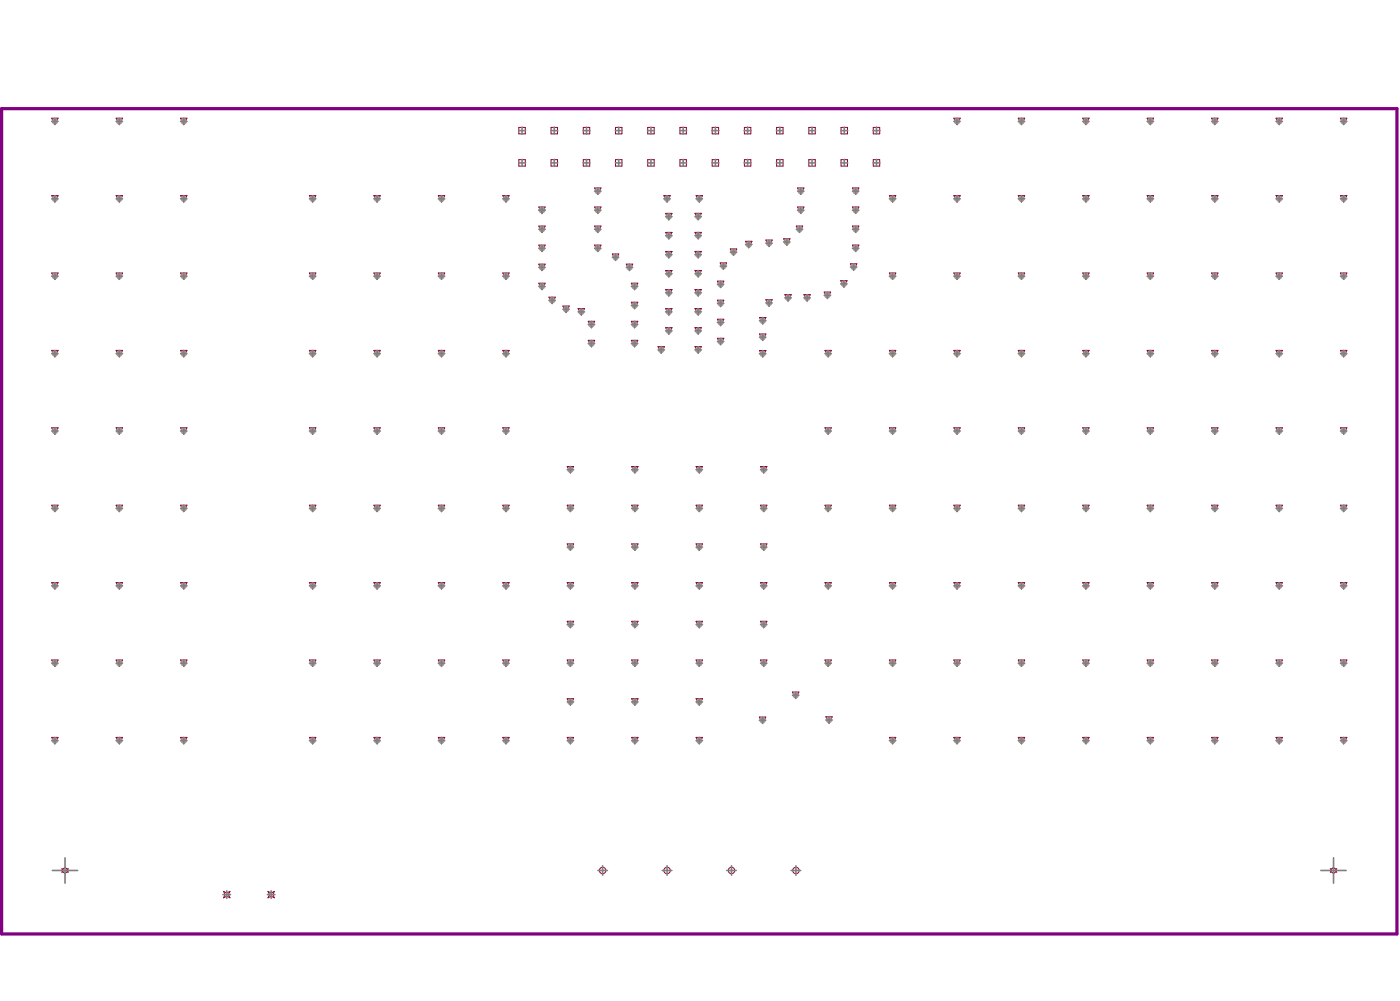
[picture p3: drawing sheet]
<svg xmlns="http://www.w3.org/2000/svg" width="367mm" height="262mm" viewBox="0 0 367 262" stroke-linecap="round" stroke-linejoin="round" font-family="sans-serif">
<g fill="none" stroke="#8d0034" stroke-width=".26">
<path d="M13.6 31h1.6l-.8 1.7zM30.5 31h1.6l-.8 1.7zM47.4 31h1.6l-.8 1.7zM136.1 33.4h1.7v1.7h-1.7zM144.6 33.4h1.6v1.7h-1.6zM153 33.4h1.7v1.7h-1.7zM161.5 33.4h1.6v1.7h-1.6zM169.9 33.4h1.7v1.7h-1.7zM178.4 33.4h1.7v1.7h-1.7zM186.8 33.4h1.7v1.7h-1.7zM195.3 33.4h1.7v1.7h-1.7zM203.7 33.4h1.7v1.7h-1.7z"/>
<path d="M212.2 33.4h1.7v1.7h-1.7zM220.6 33.4h1.7v1.7h-1.7zM229.1 33.4h1.7v1.7h-1.7zM250.2 31h1.7l-.9 1.7zM267.1 31h1.7l-.9 1.7zM284 31h1.7l-.8 1.7zM300.9 31h1.7l-.8 1.7zM317.8 31h1.7l-.8 1.7zM334.7 31h1.7l-.8 1.7zM351.6 31h1.7l-.8 1.7zM13.6 51.3h1.6l-.8 1.7zM30.5 51.3h1.6l-.8 1.7z"/>
<path d="M47.4 51.3h1.6l-.8 1.7zM81.2 51.3h1.7l-.9 1.7zM98.1 51.3h1.7l-.9 1.7zM115 51.3h1.7l-.9 1.7zM131.9 51.3h1.7l-.9 1.7zM136.1 41.9h1.7v1.7h-1.7zM141.3 59.3h1.7l-.8 1.7zM141.3 54.3h1.7l-.8 1.7zM144.6 41.9h1.6v1.7h-1.6zM153 41.9h1.7v1.7h-1.7zM156 59.3h1.7l-.9 1.7zM156 54.3h1.7l-.9 1.7z"/>
<path d="M156 49.3h1.7l-.9 1.7zM161.5 41.9h1.6v1.7h-1.6zM169.9 41.9h1.7v1.7h-1.7zM174.1 51.3h1.7l-.8 1.7zM174.6 55.9h1.7l-.9 1.7zM178.4 41.9h1.7v1.7h-1.7zM182.3 55.9h1.7l-.9 1.7zM182.6 51.3h1.7l-.9 1.7zM186.8 41.9h1.7v1.7h-1.7zM195.3 41.9h1.7v1.7h-1.7zM203.7 41.9h1.7v1.7h-1.7zM208.9 59.3h1.7l-.9 1.7z"/>
<path d="M209.2 54.3h1.7l-.8 1.7zM209.2 49.3h1.7l-.8 1.7zM212.2 41.9h1.7v1.7h-1.7zM220.6 41.9h1.7v1.7h-1.7zM223.6 59.3h1.7l-.8 1.7zM223.6 54.3h1.7l-.8 1.7zM223.6 49.3h1.7l-.8 1.7zM229.1 41.9h1.7v1.7h-1.7zM233.3 51.3h1.7l-.9 1.7zM250.2 51.3h1.7l-.9 1.7zM267.1 51.3h1.7l-.9 1.7zM284 51.3h1.7l-.8 1.7z"/>
<path d="M300.9 51.3h1.7l-.8 1.7zM317.8 51.3h1.7l-.8 1.7zM334.7 51.3h1.7l-.8 1.7zM351.6 51.3h1.7l-.8 1.7zM13.6 71.6h1.6l-.8 1.7zM30.5 71.6h1.6l-.8 1.7zM47.4 71.6h1.6l-.8 1.7zM81.2 71.6h1.7l-.9 1.7zM98.1 71.6h1.7l-.9 1.7zM115 71.6h1.7l-.9 1.7zM131.9 71.6h1.7l-.9 1.7zM141.3 64.3h1.7l-.8 1.7z"/>
<path d="M141.3 74.3h1.7l-.8 1.6zM141.3 69.3h1.7l-.8 1.7zM144 77.9h1.7l-.9 1.7zM156 64.3h1.7l-.9 1.7zM160.6 66.6h1.7l-.8 1.7zM164.3 69.3h1.7l-.9 1.7zM165.6 74.3h1.7l-.8 1.6zM165.6 79.2h1.7l-.8 1.7zM174.6 60.9h1.7l-.9 1.7zM174.6 65.9h1.7l-.9 1.7zM174.6 75.9h1.7l-.9 1.7zM174.6 70.9h1.7l-.9 1.7z"/>
<path d="M182.3 60.9h1.7l-.9 1.7zM182.3 65.9h1.7l-.9 1.7zM182.3 70.9h1.7l-.9 1.7zM182.3 75.9h1.7l-.9 1.7zM188.2 78.7h1.7l-.9 1.7zM188.2 73.7h1.7l-.9 1.7zM188.9 68.9h1.7l-.8 1.7zM191.6 65.3h1.7l-.9 1.7zM195.6 63.3h1.7l-.9 1.7zM200.9 78.6h1.7l-.9 1.7zM200.9 62.9h1.7l-.9 1.7zM205.5 62.6h1.7l-.8 1.7z"/>
<path d="M205.9 77.3h1.7l-.9 1.6zM210.9 77.3h1.7l-.9 1.6zM216.2 76.6h1.7l-.9 1.7zM220.5 73.6h1.7l-.8 1.7zM223.1 69.2h1.7l-.9 1.7zM223.6 64.3h1.7l-.8 1.7zM233.3 71.6h1.7l-.9 1.7zM250.2 71.6h1.7l-.9 1.7zM267.1 71.6h1.7l-.9 1.7zM284 71.6h1.7l-.8 1.7zM300.9 71.6h1.7l-.8 1.7zM317.8 71.6h1.7l-.8 1.7z"/>
<path d="M334.7 71.6h1.7l-.8 1.7zM351.6 71.6h1.7l-.8 1.7zM13.6 91.9h1.6l-.8 1.7zM30.5 91.9h1.6l-.8 1.7zM47.4 91.9h1.6l-.8 1.7zM81.2 91.9h1.7l-.9 1.7zM98.1 91.9h1.7l-.9 1.7zM115 91.9h1.7l-.9 1.7zM131.9 91.9h1.7l-.9 1.7zM147.6 80.2h1.7l-.8 1.7zM151.6 80.9h1.7l-.8 1.7zM154.3 89.2h1.7l-.9 1.7z"/>
<path d="M154.3 84.2h1.7l-.9 1.7zM165.6 89.2h1.7l-.8 1.7zM165.6 84.2h1.7l-.8 1.7zM172.6 90.9h1.7l-.9 1.7zM174.6 85.9h1.7l-.9 1.7zM174.6 80.9h1.7l-.9 1.7zM182.3 90.9h1.7l-.9 1.7zM182.3 85.9h1.7l-.9 1.7zM182.3 80.9h1.7l-.9 1.7zM188.2 88.7h1.7l-.9 1.7zM188.2 83.7h1.7l-.9 1.7zM199.2 91.9h1.7l-.8 1.7z"/>
<path d="M199.2 87.6h1.7l-.8 1.7zM199.2 83.2h1.7l-.8 1.7zM216.4 91.9h1.7l-.9 1.7zM233.3 91.9h1.7l-.9 1.7zM250.2 91.9h1.7l-.9 1.7zM267.1 91.9h1.7l-.9 1.7zM284 91.9h1.7l-.8 1.7zM300.9 91.9h1.7l-.8 1.7zM317.8 91.9h1.7l-.8 1.7zM334.7 91.9h1.7l-.8 1.7zM351.6 91.9h1.7l-.8 1.7zM13.6 112.2h1.6l-.8 1.7z"/>
<path d="M30.5 112.2h1.6l-.8 1.7zM47.4 112.2h1.6l-.8 1.7zM81.2 112.2h1.7l-.9 1.7zM98.1 112.2h1.7l-.9 1.7zM115 112.2h1.7l-.9 1.7zM131.9 112.2h1.7l-.9 1.7zM216.4 112.2h1.7l-.9 1.7zM233.3 112.2h1.7l-.9 1.7zM250.2 112.2h1.7l-.9 1.7zM267.1 112.2h1.7l-.9 1.7zM284 112.2h1.7l-.8 1.7zM300.9 112.2h1.7l-.8 1.7z"/>
<path d="M317.8 112.2h1.7l-.8 1.7zM334.7 112.2h1.7l-.8 1.7zM351.6 112.2h1.7l-.8 1.7zM13.6 132.5h1.6l-.8 1.7zM30.5 132.5h1.6l-.8 1.7zM47.4 132.5h1.6l-.8 1.7zM81.2 132.5h1.7l-.9 1.7zM98.1 132.5h1.7l-.9 1.7zM115 132.5h1.7l-.9 1.7zM131.9 132.5h1.7l-.9 1.7zM148.8 132.5h1.7l-.9 1.7zM148.8 122.3h1.7l-.9 1.7z"/>
<path d="M165.7 132.5h1.7l-.9 1.7zM165.7 122.3h1.7l-.9 1.7zM182.6 132.5h1.7l-.9 1.7zM182.6 122.3h1.7l-.9 1.7zM199.5 132.5h1.7l-.9 1.7zM199.5 122.3h1.7l-.9 1.7zM216.4 132.5h1.7l-.9 1.7zM233.3 132.5h1.7l-.9 1.7zM250.2 132.5h1.7l-.9 1.7zM267.1 132.5h1.7l-.9 1.7zM284 132.5h1.7l-.8 1.7zM300.9 132.5h1.7l-.8 1.7z"/>
<path d="M317.8 132.5h1.7l-.8 1.7zM334.7 132.5h1.7l-.8 1.7zM351.6 132.5h1.7l-.8 1.7zM13.6 152.8h1.6l-.8 1.6zM30.5 152.8h1.6l-.8 1.6zM47.4 152.8h1.6l-.8 1.6zM81.2 152.8h1.7l-.9 1.6zM98.1 152.8h1.7l-.9 1.6zM115 152.8h1.7l-.9 1.6zM131.9 152.8h1.7l-.9 1.6zM148.8 152.8h1.7l-.9 1.6zM148.8 142.6h1.7l-.9 1.7z"/>
<path d="M165.7 152.8h1.7l-.9 1.6zM165.7 142.6h1.7l-.9 1.7zM182.6 152.8h1.7l-.9 1.6zM182.6 142.6h1.7l-.9 1.7zM199.5 152.8h1.7l-.9 1.6zM199.5 142.6h1.7l-.9 1.7zM216.4 152.8h1.7l-.9 1.6zM233.3 152.8h1.7l-.9 1.6zM250.2 152.8h1.7l-.9 1.6zM267.1 152.8h1.7l-.9 1.6zM284 152.8h1.7l-.8 1.6zM300.9 152.8h1.7l-.8 1.6z"/>
<path d="M317.8 152.8h1.7l-.8 1.6zM334.7 152.8h1.7l-.8 1.6zM351.6 152.8h1.7l-.8 1.6zM13.6 173.1h1.6l-.8 1.6zM30.5 173.1h1.6l-.8 1.6zM47.4 173.1h1.6l-.8 1.6zM81.2 173.1h1.7l-.9 1.6zM98.1 173.1h1.7l-.9 1.6zM115 173.1h1.7l-.9 1.6zM131.9 173.1h1.7l-.9 1.6zM148.8 173.1h1.7l-.9 1.6zM148.8 162.9h1.7l-.9 1.7z"/>
<path d="M165.7 173.1h1.7l-.9 1.6zM165.7 162.9h1.7l-.9 1.7zM182.6 173.1h1.7l-.9 1.6zM182.6 162.9h1.7l-.9 1.7zM199.5 173.1h1.7l-.9 1.6zM199.5 162.9h1.7l-.9 1.7zM216.4 173.1h1.7l-.9 1.6zM233.3 173.1h1.7l-.9 1.6zM250.2 173.1h1.7l-.9 1.6zM267.1 173.1h1.7l-.9 1.6zM284 173.1h1.7l-.8 1.6zM300.9 173.1h1.7l-.8 1.6z"/>
<path d="M317.8 173.1h1.7l-.8 1.6zM334.7 173.1h1.7l-.8 1.6zM351.6 173.1h1.7l-.8 1.6zM13.6 193.3h1.6l-.8 1.7zM30.5 193.3h1.6l-.8 1.7zM47.4 193.3h1.6l-.8 1.7zM81.2 193.3h1.7l-.9 1.7zM98.1 193.3h1.7l-.9 1.7zM115 193.3h1.7l-.9 1.7zM131.9 193.3h1.7l-.9 1.7zM148.8 193.3h1.7l-.9 1.7zM148.8 183.2h1.7l-.9 1.7z"/>
<path d="M165.7 193.3h1.7l-.9 1.7zM165.7 183.2h1.7l-.9 1.7zM182.6 193.3h1.7l-.9 1.7zM182.6 183.2h1.7l-.9 1.7zM199.2 188h1.7l-.9 1.7zM207.9 181.5h1.7l-.9 1.6zM216.6 187.9h1.7l-.8 1.7zM233.3 193.3h1.7l-.9 1.7zM250.2 193.3h1.7l-.9 1.7zM267.1 193.3h1.7l-.9 1.7zM284 193.3h1.7l-.8 1.7zM300.9 193.3h1.7l-.8 1.7z"/>
<path d="M317.8 193.3h1.7l-.8 1.7zM334.7 193.3h1.7l-.8 1.7zM351.6 193.3h1.7l-.8 1.7zM16.2 227.8h.4l.5-.4 .4 .4h.4l-.4 .4 .4 .5h-.4l-.4 .4-.5-.4h-.4l.4-.5zM58.6 233.7l.9 .4 .8-.4-.4 .9 .4 .8-.8-.4-.9 .4 .5-.8zM70.3 233.7l.8 .4 .9-.4-.4 .9 .4 .8-.9-.4-.8 .4 .4-.8zM349 227.8h.4l.4-.4 .4 .4h.4l-.4 .4 .4 .5h-.4l-.4 .4-.4-.4h-.4l.4-.5z"/>
<circle cx="158.1" cy="228.2" r=".85"/>
<circle cx="175" cy="228.2" r=".85"/>
<circle cx="191.9" cy="228.2" r=".85"/>
<circle cx="208.8" cy="228.2" r=".85"/>
</g>
<path d="M.4 28.5h366v216.4h-366z" fill="none" stroke="#800080" stroke-width=".84"/>
<g fill="#a6968d">
<circle cx="82" cy="52.1" r=".83"/>
<circle cx="208.7" cy="182.3" r=".83"/>
<circle cx="200.1" cy="92.7" r=".83"/>
<circle cx="200.1" cy="88.4" r=".83"/>
<circle cx="200.1" cy="84.1" r=".83"/>
<circle cx="201.7" cy="79.4" r=".83"/>
<circle cx="206.7" cy="78.1" r=".83"/>
<circle cx="211.7" cy="78.1" r=".83"/>
<circle cx="217" cy="77.4" r=".83"/>
<circle cx="221.4" cy="74.4" r=".83"/>
<circle cx="223.9" cy="70" r=".83"/>
<circle cx="224.5" cy="65.1" r=".83"/>
<circle cx="224.5" cy="60.1" r=".83"/>
<circle cx="224.5" cy="55.1" r=".83"/>
<circle cx="224.5" cy="50.1" r=".83"/>
<circle cx="189" cy="89.5" r=".83"/>
<circle cx="189" cy="84.5" r=".83"/>
<circle cx="189" cy="79.6" r=".83"/>
<circle cx="189" cy="74.6" r=".83"/>
<circle cx="189.8" cy="69.8" r=".83"/>
<circle cx="192.4" cy="66.1" r=".83"/>
<circle cx="196.4" cy="64.1" r=".83"/>
<circle cx="201.7" cy="63.8" r=".83"/>
<circle cx="206.4" cy="63.4" r=".83"/>
<circle cx="209.7" cy="60.1" r=".83"/>
<circle cx="210.1" cy="55.1" r=".83"/>
<circle cx="210.1" cy="50.1" r=".83"/>
<circle cx="173.4" cy="91.7" r=".83"/>
<circle cx="183.1" cy="91.7" r=".83"/>
<circle cx="183.1" cy="86.7" r=".83"/>
<circle cx="183.1" cy="56.8" r=".83"/>
<circle cx="183.1" cy="61.8" r=".83"/>
<circle cx="183.1" cy="66.8" r=".83"/>
<circle cx="183.1" cy="71.8" r=".83"/>
<circle cx="183.1" cy="76.8" r=".83"/>
<circle cx="183.1" cy="81.8" r=".83"/>
<circle cx="175.4" cy="86.8" r=".83"/>
<circle cx="175.4" cy="81.8" r=".83"/>
<circle cx="175.4" cy="76.8" r=".83"/>
<circle cx="175.4" cy="71.8" r=".83"/>
<circle cx="175.4" cy="66.8" r=".83"/>
<circle cx="175.4" cy="61.8" r=".83"/>
<circle cx="175.4" cy="56.8" r=".83"/>
<circle cx="155.1" cy="90.1" r=".83"/>
<circle cx="155.1" cy="85.1" r=".83"/>
<circle cx="152.5" cy="81.8" r=".83"/>
<circle cx="148.5" cy="81.1" r=".83"/>
<circle cx="142.2" cy="55.1" r=".83"/>
<circle cx="144.8" cy="78.8" r=".83"/>
<circle cx="142.2" cy="75.1" r=".83"/>
<circle cx="142.2" cy="70.1" r=".83"/>
<circle cx="142.2" cy="65.1" r=".83"/>
<circle cx="142.2" cy="60.1" r=".83"/>
<circle cx="166.5" cy="90.1" r=".83"/>
<circle cx="166.5" cy="85.1" r=".83"/>
<circle cx="166.5" cy="80.1" r=".83"/>
<circle cx="166.5" cy="75.1" r=".83"/>
<circle cx="165.1" cy="70.1" r=".83"/>
<circle cx="161.5" cy="67.4" r=".83"/>
<circle cx="156.8" cy="65.1" r=".83"/>
<circle cx="156.8" cy="60.1" r=".83"/>
<circle cx="156.8" cy="55.1" r=".83"/>
<circle cx="156.8" cy="50.1" r=".83"/>
<circle cx="217.5" cy="188.8" r=".83"/>
<circle cx="200" cy="188.9" r=".83"/>
<circle cx="217.2" cy="92.7" r=".83"/>
<circle cx="217.2" cy="113" r=".83"/>
<circle cx="217.2" cy="133.3" r=".83"/>
<circle cx="217.2" cy="153.6" r=".83"/>
<circle cx="217.2" cy="173.9" r=".83"/>
<circle cx="251" cy="31.8" r=".83"/>
<circle cx="267.9" cy="31.8" r=".83"/>
<circle cx="284.9" cy="31.8" r=".83"/>
<circle cx="301.8" cy="31.8" r=".83"/>
<circle cx="318.7" cy="31.8" r=".83"/>
<circle cx="335.6" cy="31.8" r=".83"/>
<circle cx="352.5" cy="31.8" r=".83"/>
<circle cx="234.1" cy="52.1" r=".83"/>
<circle cx="251" cy="52.1" r=".83"/>
<circle cx="267.9" cy="52.1" r=".83"/>
<circle cx="284.9" cy="52.1" r=".83"/>
<circle cx="301.8" cy="52.1" r=".83"/>
<circle cx="318.7" cy="52.1" r=".83"/>
<circle cx="335.6" cy="52.1" r=".83"/>
<circle cx="352.5" cy="52.1" r=".83"/>
<circle cx="234.1" cy="72.4" r=".83"/>
<circle cx="251" cy="72.4" r=".83"/>
<circle cx="267.9" cy="72.4" r=".83"/>
<circle cx="284.9" cy="72.4" r=".83"/>
<circle cx="301.8" cy="72.4" r=".83"/>
<circle cx="318.7" cy="72.4" r=".83"/>
<circle cx="335.6" cy="72.4" r=".83"/>
<circle cx="352.5" cy="72.4" r=".83"/>
<circle cx="234.1" cy="92.7" r=".83"/>
<circle cx="251" cy="92.7" r=".83"/>
<circle cx="267.9" cy="92.7" r=".83"/>
<circle cx="284.9" cy="92.7" r=".83"/>
<circle cx="301.8" cy="92.7" r=".83"/>
<circle cx="318.7" cy="92.7" r=".83"/>
<circle cx="335.6" cy="92.7" r=".83"/>
<circle cx="352.5" cy="92.7" r=".83"/>
<circle cx="234.1" cy="113" r=".83"/>
<circle cx="251" cy="113" r=".83"/>
<circle cx="267.9" cy="113" r=".83"/>
<circle cx="284.9" cy="113" r=".83"/>
<circle cx="301.8" cy="113" r=".83"/>
<circle cx="318.7" cy="113" r=".83"/>
<circle cx="335.6" cy="113" r=".83"/>
<circle cx="352.5" cy="113" r=".83"/>
<circle cx="234.1" cy="133.3" r=".83"/>
<circle cx="251" cy="133.3" r=".83"/>
<circle cx="267.9" cy="133.3" r=".83"/>
<circle cx="284.9" cy="133.3" r=".83"/>
<circle cx="301.8" cy="133.3" r=".83"/>
<circle cx="318.7" cy="133.3" r=".83"/>
<circle cx="335.6" cy="133.3" r=".83"/>
<circle cx="352.5" cy="133.3" r=".83"/>
<circle cx="234.1" cy="153.6" r=".83"/>
<circle cx="251" cy="153.6" r=".83"/>
<circle cx="267.9" cy="153.6" r=".83"/>
<circle cx="284.9" cy="153.6" r=".83"/>
<circle cx="301.8" cy="153.6" r=".83"/>
<circle cx="318.7" cy="153.6" r=".83"/>
<circle cx="335.6" cy="153.6" r=".83"/>
<circle cx="352.5" cy="153.6" r=".83"/>
<circle cx="352.5" cy="173.9" r=".83"/>
<circle cx="335.6" cy="173.9" r=".83"/>
<circle cx="318.7" cy="173.9" r=".83"/>
<circle cx="301.8" cy="173.9" r=".83"/>
<circle cx="284.9" cy="173.9" r=".83"/>
<circle cx="267.9" cy="173.9" r=".83"/>
<circle cx="251" cy="173.9" r=".83"/>
<circle cx="234.1" cy="173.9" r=".83"/>
<circle cx="352.5" cy="194.2" r=".83"/>
<circle cx="335.6" cy="194.2" r=".83"/>
<circle cx="318.7" cy="194.2" r=".83"/>
<circle cx="301.8" cy="194.2" r=".83"/>
<circle cx="284.9" cy="194.2" r=".83"/>
<circle cx="267.9" cy="194.2" r=".83"/>
<circle cx="251" cy="194.2" r=".83"/>
<circle cx="234.1" cy="194.2" r=".83"/>
<circle cx="14.4" cy="31.8" r=".83"/>
<circle cx="31.3" cy="31.8" r=".83"/>
<circle cx="48.2" cy="31.8" r=".83"/>
<circle cx="14.4" cy="52.1" r=".83"/>
<circle cx="31.3" cy="52.1" r=".83"/>
<circle cx="48.2" cy="52.1" r=".83"/>
<circle cx="98.9" cy="52.1" r=".83"/>
<circle cx="115.8" cy="52.1" r=".83"/>
<circle cx="132.7" cy="52.1" r=".83"/>
<circle cx="14.4" cy="72.4" r=".83"/>
<circle cx="31.3" cy="72.4" r=".83"/>
<circle cx="48.2" cy="72.4" r=".83"/>
<circle cx="82" cy="72.4" r=".83"/>
<circle cx="98.9" cy="72.4" r=".83"/>
<circle cx="115.8" cy="72.4" r=".83"/>
<circle cx="132.7" cy="72.4" r=".83"/>
<circle cx="14.4" cy="92.7" r=".83"/>
<circle cx="31.3" cy="92.7" r=".83"/>
<circle cx="48.2" cy="92.7" r=".83"/>
<circle cx="82" cy="92.7" r=".83"/>
<circle cx="98.9" cy="92.7" r=".83"/>
<circle cx="115.8" cy="92.7" r=".83"/>
<circle cx="132.7" cy="92.7" r=".83"/>
<circle cx="14.4" cy="113" r=".83"/>
<circle cx="31.3" cy="113" r=".83"/>
<circle cx="48.2" cy="113" r=".83"/>
<circle cx="82" cy="113" r=".83"/>
<circle cx="98.9" cy="113" r=".83"/>
<circle cx="115.8" cy="113" r=".83"/>
<circle cx="132.7" cy="113" r=".83"/>
<circle cx="14.4" cy="133.3" r=".83"/>
<circle cx="31.3" cy="133.3" r=".83"/>
<circle cx="48.2" cy="133.3" r=".83"/>
<circle cx="82" cy="133.3" r=".83"/>
<circle cx="98.9" cy="133.3" r=".83"/>
<circle cx="115.8" cy="133.3" r=".83"/>
<circle cx="132.7" cy="133.3" r=".83"/>
<circle cx="14.4" cy="153.6" r=".83"/>
<circle cx="31.3" cy="153.6" r=".83"/>
<circle cx="48.2" cy="153.6" r=".83"/>
<circle cx="82" cy="153.6" r=".83"/>
<circle cx="98.9" cy="153.6" r=".83"/>
<circle cx="115.8" cy="153.6" r=".83"/>
<circle cx="132.7" cy="153.6" r=".83"/>
<circle cx="132.7" cy="173.9" r=".83"/>
<circle cx="115.8" cy="173.9" r=".83"/>
<circle cx="98.9" cy="173.9" r=".83"/>
<circle cx="82" cy="173.9" r=".83"/>
<circle cx="48.2" cy="173.9" r=".83"/>
<circle cx="31.3" cy="173.9" r=".83"/>
<circle cx="14.4" cy="173.9" r=".83"/>
<circle cx="14.4" cy="194.2" r=".83"/>
<circle cx="31.3" cy="194.2" r=".83"/>
<circle cx="48.2" cy="194.2" r=".83"/>
<circle cx="82" cy="194.2" r=".83"/>
<circle cx="98.9" cy="194.2" r=".83"/>
<circle cx="115.8" cy="194.2" r=".83"/>
<circle cx="132.7" cy="194.2" r=".83"/>
<circle cx="149.6" cy="184" r=".83"/>
<circle cx="149.6" cy="173.9" r=".83"/>
<circle cx="149.6" cy="194.2" r=".83"/>
<circle cx="149.6" cy="163.8" r=".83"/>
<circle cx="149.6" cy="153.6" r=".83"/>
<circle cx="149.6" cy="143.5" r=".83"/>
<circle cx="149.6" cy="133.3" r=".83"/>
<circle cx="149.6" cy="123.2" r=".83"/>
<circle cx="200.3" cy="173.9" r=".83"/>
<circle cx="200.3" cy="163.8" r=".83"/>
<circle cx="200.3" cy="153.6" r=".83"/>
<circle cx="200.3" cy="143.5" r=".83"/>
<circle cx="200.3" cy="133.3" r=".83"/>
<circle cx="200.3" cy="123.2" r=".83"/>
<circle cx="183.4" cy="184" r=".83"/>
<circle cx="183.4" cy="173.9" r=".83"/>
<circle cx="183.4" cy="194.2" r=".83"/>
<circle cx="183.4" cy="163.8" r=".83"/>
<circle cx="183.4" cy="153.6" r=".83"/>
<circle cx="183.4" cy="143.5" r=".83"/>
<circle cx="183.4" cy="133.3" r=".83"/>
<circle cx="183.4" cy="123.2" r=".83"/>
<circle cx="166.5" cy="123.2" r=".83"/>
<circle cx="166.5" cy="133.3" r=".83"/>
<circle cx="166.5" cy="143.5" r=".83"/>
<circle cx="166.5" cy="153.6" r=".83"/>
<circle cx="166.5" cy="163.8" r=".83"/>
<circle cx="166.5" cy="194.2" r=".83"/>
<circle cx="166.5" cy="173.9" r=".83"/>
<circle cx="166.5" cy="184" r=".83"/>
<circle cx="175" cy="52.1" r=".83"/>
<circle cx="183.4" cy="52.1" r=".83"/>
</g>
<g fill="none" stroke="#808080" stroke-width=".42">
<path d="M13.6 31.8h1.6M14.4 31v1.7M30.5 31.8h1.6M31.3 31v1.7M47.4 31.8h1.6M48.2 31v1.7M136 34.3h1.9M136.9 33.3v1.9M144.5 34.3h1.8M145.4 33.3v1.9M152.9 34.3h1.9M153.9 33.3v1.9"/>
<path d="M161.4 34.3h1.8M162.3 33.3v1.9M169.8 34.3h1.9M170.8 33.3v1.9M178.3 34.3h1.8M179.2 33.3v1.9M186.7 34.3h1.9M187.7 33.3v1.9M195.2 34.3h1.8M196.1 33.3v1.9M203.6 34.3h1.9M204.6 33.3v1.9"/>
<path d="M212.1 34.3h1.8M213 33.3v1.9M220.5 34.3h1.9M221.5 33.3v1.9M229 34.3h1.8M229.9 33.3v1.9M250.2 31.8h1.7M251 31v1.7M267.1 31.8h1.7M267.9 31v1.7M284 31.8h1.7M284.9 31v1.7"/>
<path d="M300.9 31.8h1.7M301.8 31v1.7M317.8 31.8h1.7M318.7 31v1.7M334.7 31.8h1.7M335.6 31v1.7M351.6 31.8h1.7M352.5 31v1.7M13.6 52.1h1.6M14.4 51.3v1.7M30.5 52.1h1.6M31.3 51.3v1.7"/>
<path d="M47.4 52.1h1.6M48.2 51.3v1.7M81.2 52.1h1.6M82 51.3v1.7M98.1 52.1h1.6M98.9 51.3v1.7M115 52.1h1.7M115.8 51.3v1.7M131.9 52.1h1.7M132.7 51.3v1.7M136 42.7h1.9M136.9 41.8v1.8"/>
<path d="M141.3 55.1h1.7M142.2 54.3v1.7M142.2 59.3v1.7M144.5 42.7h1.8M145.4 41.8v1.8M152.9 42.7h1.9M153.9 41.8v1.8M156 55.1h1.6M156 50.1h1.6M156.8 49.3v1.7M156.8 54.3v1.7M156.8 59.3v1.7"/>
<path d="M161.4 42.7h1.8M162.3 41.8v1.8M169.8 42.7h1.9M170.8 41.8v1.8M174.1 52.1h1.7M174.6 56.8h1.7M175 51.3v1.7M175.4 56v1.6M178.3 42.7h1.8M179.2 41.8v1.8M182.3 56.8h1.7M182.6 52.1h1.7"/>
<path d="M183.1 55.9v1.7M183.4 51.3v1.7M186.7 42.7h1.9M187.7 41.8v1.8M195.2 42.7h1.8M196.1 41.8v1.8M203.6 42.7h1.9M204.6 41.8v1.8M209.2 55.1h1.7M209.2 50.1h1.7M209.7 59.3v1.7M210.1 49.3v1.7"/>
<path d="M210.1 54.3v1.7M212.1 42.7h1.8M213 41.8v1.8M220.5 42.7h1.9M221.5 41.8v1.8M223.6 55.1h1.7M223.6 50.1h1.7M224.5 49.3v1.7M224.5 54.3v1.7M224.5 59.3v1.6M229 42.7h1.8M229.9 41.8v1.8"/>
<path d="M233.3 52.1h1.7M234.1 51.3v1.7M250.2 52.1h1.7M251 51.3v1.7M267.1 52.1h1.7M267.9 51.3v1.7M284 52.1h1.7M284.9 51.3v1.7M300.9 52.1h1.7M301.8 51.3v1.7M317.8 52.1h1.7M318.7 51.3v1.7"/>
<path d="M334.7 52.1h1.7M335.6 51.3v1.7M351.6 52.1h1.7M352.5 51.3v1.7M13.6 72.4h1.6M14.4 71.6v1.7M30.5 72.4h1.6M31.3 71.6v1.7M47.4 72.4h1.6M48.2 71.6v1.7M81.2 72.4h1.6M82 71.6v1.7"/>
<path d="M98.1 72.4h1.6M98.9 71.6v1.7M115 72.4h1.7M115.8 71.6v1.7M131.9 72.4h1.7M132.7 71.6v1.7M141.3 65.1h1.7M141.3 60.1h1.7M141.3 75.1h1.7M141.3 70.1h1.7M142.2 64.3v1.6M142.2 69.3v1.6"/>
<path d="M142.2 74.3v1.6M144 78.8h1.7M144.8 77.9v1.7M156 65.1h1.6M156 60.1h1.6M156.8 64.3v1.6M160.6 67.4h1.7M161.5 66.6v1.7M164.3 70.1h1.7M165.1 69.3v1.6M165.6 75.1h1.7M166.5 74.3v1.6"/>
<path d="M166.5 79.3v1.6M174.6 61.8h1.7M174.6 66.8h1.7M174.6 71.8h1.7M174.6 76.8h1.7M175.4 61v1.6M175.4 65.9v1.7M175.4 70.9v1.7M175.4 75.9v1.7M182.3 61.8h1.7M182.3 66.8h1.7M182.3 71.8h1.7"/>
<path d="M182.3 76.8h1.7M183.1 60.9v1.7M183.1 65.9v1.7M183.1 70.9v1.7M183.1 75.9v1.7M188.2 79.6h1.7M188.2 74.6h1.7M188.9 69.8h1.7M189 73.7v1.7M189 78.7v1.7M189.8 68.9v1.7M191.6 66.1h1.6"/>
<path d="M192.4 65.3v1.6M195.6 64.1h1.6M196.4 63.3v1.6M200.9 79.4h1.7M200.9 63.8h1.7M201.7 63v1.6M201.7 78.6v1.7M205.6 63.4h1.6M205.9 78.1h1.7M206.4 62.6v1.7M206.7 77.3v1.6M208.9 60.1h1.6"/>
<path d="M210.9 78.1h1.6M211.7 77.3v1.6M216.2 77.4h1.7M217 76.6v1.7M220.5 74.4h1.7M221.4 73.6v1.7M223.1 70h1.7M223.6 65.1h1.7M223.6 60.1h1.7M223.9 69.2v1.6M224.5 64.3v1.6M233.3 72.4h1.7"/>
<path d="M234.1 71.6v1.7M250.2 72.4h1.7M251 71.6v1.7M267.1 72.4h1.7M267.9 71.6v1.7M284 72.4h1.7M284.9 71.6v1.7M300.9 72.4h1.7M301.8 71.6v1.7M317.8 72.4h1.7M318.7 71.6v1.7M334.7 72.4h1.7"/>
<path d="M335.6 71.6v1.7M351.6 72.4h1.7M352.5 71.6v1.7M13.6 92.7h1.6M14.4 91.9v1.7M30.5 92.7h1.6M31.3 91.9v1.7M47.4 92.7h1.6M48.2 91.9v1.7M81.2 92.7h1.6M82 91.9v1.7M98.1 92.7h1.6"/>
<path d="M98.9 91.9v1.7M115 92.7h1.7M115.8 91.9v1.7M131.9 92.7h1.7M132.7 91.9v1.7M147.7 81.1h1.6M148.5 80.3v1.6M151.7 81.8h1.6M152.5 80.9v1.7M154.3 90.1h1.7M154.3 85.1h1.7M155.1 84.3v1.6"/>
<path d="M155.1 89.3v1.6M165.6 90.1h1.7M165.6 85.1h1.7M165.6 80.1h1.7M166.5 84.3v1.6M166.5 89.3v1.6M172.6 91.7h1.7M173.4 90.9v1.7M174.6 86.8h1.7M174.6 81.8h1.7M175.4 80.9v1.7M175.4 85.9v1.7"/>
<path d="M182.3 91.7h1.7M182.3 86.7h1.7M182.3 81.8h1.7M183.1 80.9v1.7M183.1 85.9v1.7M183.1 90.9v1.7M188.2 89.5h1.7M188.2 84.5h1.7M189 83.7v1.7M189 88.7v1.7M199.2 92.7h1.7M199.2 88.4h1.7"/>
<path d="M199.2 84.1h1.7M200.1 83.3v1.6M200.1 87.6v1.7M200.1 91.9v1.7M216.4 92.7h1.7M217.2 91.9v1.7M233.3 92.7h1.7M234.1 91.9v1.7M250.2 92.7h1.7M251 91.9v1.7M267.1 92.7h1.7M267.9 91.9v1.7"/>
<path d="M284 92.7h1.7M284.9 91.9v1.7M300.9 92.7h1.7M301.8 91.9v1.7M317.8 92.7h1.7M318.7 91.9v1.7M334.7 92.7h1.7M335.6 91.9v1.7M351.6 92.7h1.7M352.5 91.9v1.7M13.6 113h1.6M14.4 112.2v1.6"/>
<path d="M30.5 113h1.6M31.3 112.2v1.6M47.4 113h1.6M48.2 112.2v1.6M81.2 113h1.6M82 112.2v1.6M98.1 113h1.6M98.9 112.2v1.6M115 113h1.7M115.8 112.2v1.6M131.9 113h1.7M132.7 112.2v1.6"/>
<path d="M216.4 113h1.7M217.2 112.2v1.6M233.3 113h1.7M234.1 112.2v1.6M250.2 113h1.7M251 112.2v1.6M267.1 113h1.7M267.9 112.2v1.6M284 113h1.7M284.9 112.2v1.6M300.9 113h1.7M301.8 112.2v1.6"/>
<path d="M317.8 113h1.7M318.7 112.2v1.6M334.7 113h1.7M335.6 112.2v1.6M351.6 113h1.7M352.5 112.2v1.6M13.6 133.3h1.6M14.4 132.5v1.6M30.5 133.3h1.6M31.3 132.5v1.6M47.4 133.3h1.6M48.2 132.5v1.6"/>
<path d="M81.2 133.3h1.6M82 132.5v1.6M98.1 133.3h1.6M98.9 132.5v1.6M115 133.3h1.7M115.8 132.5v1.6M131.9 133.3h1.7M132.7 132.5v1.6M148.8 133.3h1.7M148.8 123.2h1.7M149.6 122.3v1.7M149.6 132.5v1.6"/>
<path d="M165.7 133.3h1.7M165.7 123.2h1.7M166.5 122.3v1.7M166.5 132.5v1.6M182.6 133.3h1.7M182.6 123.2h1.7M183.4 122.3v1.7M183.4 132.5v1.6M199.5 133.3h1.7M199.5 123.2h1.7M200.3 122.3v1.7M200.3 132.5v1.6"/>
<path d="M216.4 133.3h1.7M217.2 132.5v1.6M233.3 133.3h1.7M234.1 132.5v1.6M250.2 133.3h1.7M251 132.5v1.6M267.1 133.3h1.7M267.9 132.5v1.6M284 133.3h1.7M284.9 132.5v1.6M300.9 133.3h1.7M301.8 132.5v1.6"/>
<path d="M317.8 133.3h1.7M318.7 132.5v1.6M334.7 133.3h1.7M335.6 132.5v1.6M351.6 133.3h1.7M352.5 132.5v1.6M13.6 153.6h1.6M14.4 152.8v1.6M30.5 153.6h1.6M31.3 152.8v1.6M47.4 153.6h1.6M48.2 152.8v1.6"/>
<path d="M81.2 153.6h1.6M82 152.8v1.6M98.1 153.6h1.6M98.9 152.8v1.6M115 153.6h1.7M115.8 152.8v1.6M131.9 153.6h1.7M132.7 152.8v1.6M148.8 153.6h1.7M148.8 143.5h1.7M149.6 142.6v1.7M149.6 152.8v1.6"/>
<path d="M165.7 153.6h1.7M165.7 143.5h1.7M166.5 142.6v1.7M166.5 152.8v1.6M182.6 153.6h1.7M182.6 143.5h1.7M183.4 142.6v1.7M183.4 152.8v1.6M199.5 153.6h1.7M199.5 143.5h1.7M200.3 142.6v1.7M200.3 152.8v1.6"/>
<path d="M216.4 153.6h1.7M217.2 152.8v1.6M233.3 153.6h1.7M234.1 152.8v1.6M250.2 153.6h1.7M251 152.8v1.6M267.1 153.6h1.7M267.9 152.8v1.6M284 153.6h1.7M284.9 152.8v1.6M300.9 153.6h1.7M301.8 152.8v1.6"/>
<path d="M317.8 153.6h1.7M318.7 152.8v1.6M334.7 153.6h1.7M335.6 152.8v1.6M351.6 153.6h1.7M352.5 152.8v1.6M13.6 173.9h1.6M14.4 173.1v1.6M30.5 173.9h1.6M31.3 173.1v1.6M47.4 173.9h1.6M48.2 173.1v1.6"/>
<path d="M81.2 173.9h1.6M82 173.1v1.6M98.1 173.9h1.6M98.9 173.1v1.6M115 173.9h1.7M115.8 173.1v1.6M131.9 173.9h1.7M132.7 173.1v1.6M148.8 173.9h1.7M148.8 163.8h1.7M149.6 162.9v1.7M149.6 173.1v1.6"/>
<path d="M165.7 173.9h1.7M165.7 163.8h1.7M166.5 162.9v1.7M166.5 173.1v1.6M182.6 173.9h1.7M182.6 163.8h1.7M183.4 162.9v1.7M183.4 173.1v1.6M199.5 173.9h1.7M199.5 163.8h1.7M200.3 162.9v1.7M200.3 173.1v1.6"/>
<path d="M216.4 173.9h1.7M217.2 173.1v1.6M233.3 173.9h1.7M234.1 173.1v1.6M250.2 173.9h1.7M251 173.1v1.6M267.1 173.9h1.7M267.9 173.1v1.6M284 173.9h1.7M284.9 173.1v1.6M300.9 173.9h1.7M301.8 173.1v1.6"/>
<path d="M317.8 173.9h1.7M318.7 173.1v1.6M334.7 173.9h1.7M335.6 173.1v1.6M351.6 173.9h1.7M352.5 173.1v1.6M13.6 194.2h1.6M14.4 193.4v1.6M30.5 194.2h1.6M31.3 193.4v1.6M47.4 194.2h1.6M48.2 193.4v1.6"/>
<path d="M81.2 194.2h1.6M82 193.4v1.6M98.1 194.2h1.6M98.9 193.4v1.6M115 194.2h1.7M115.8 193.4v1.6M131.9 194.2h1.7M132.7 193.4v1.6M148.8 194.2h1.7M148.8 184h1.7M149.6 183.2v1.7M149.6 193.4v1.6"/>
<path d="M165.7 194.2h1.7M165.7 184h1.7M166.5 183.2v1.7M166.5 193.4v1.6M182.6 194.2h1.7M182.6 184h1.7M183.4 183.2v1.7M183.4 193.4v1.6M199.2 188.9h1.7M200 188v1.7M207.9 182.3h1.7M208.7 181.5v1.6"/>
<path d="M216.6 188.8h1.7M217.5 188v1.6M233.3 194.2h1.7M234.1 193.4v1.6M250.2 194.2h1.7M251 193.4v1.6M267.1 194.2h1.7M267.9 193.4v1.6M284 194.2h1.7M284.9 193.4v1.6M300.9 194.2h1.7M301.8 193.4v1.6"/>
<path d="M317.8 194.2h1.7M318.7 193.4v1.6M334.7 194.2h1.7M335.6 193.4v1.6M351.6 194.2h1.7M352.5 193.4v1.6M13.7 228.2h6.7M17.1 224.9v6.7M58.5 234.6h2M59.5 233.6v2M70.1 234.6h2M71.1 233.6v2"/>
<path d="M156.8 228.2h2.5M158.1 227v2.5M173.7 228.2h2.5M175 227v2.5M190.6 228.2h2.5M191.9 227v2.5M207.5 228.2h2.5M208.8 227v2.5M346.5 228.2h6.6M349.8 224.9v6.7"/>
</g>
</svg>
